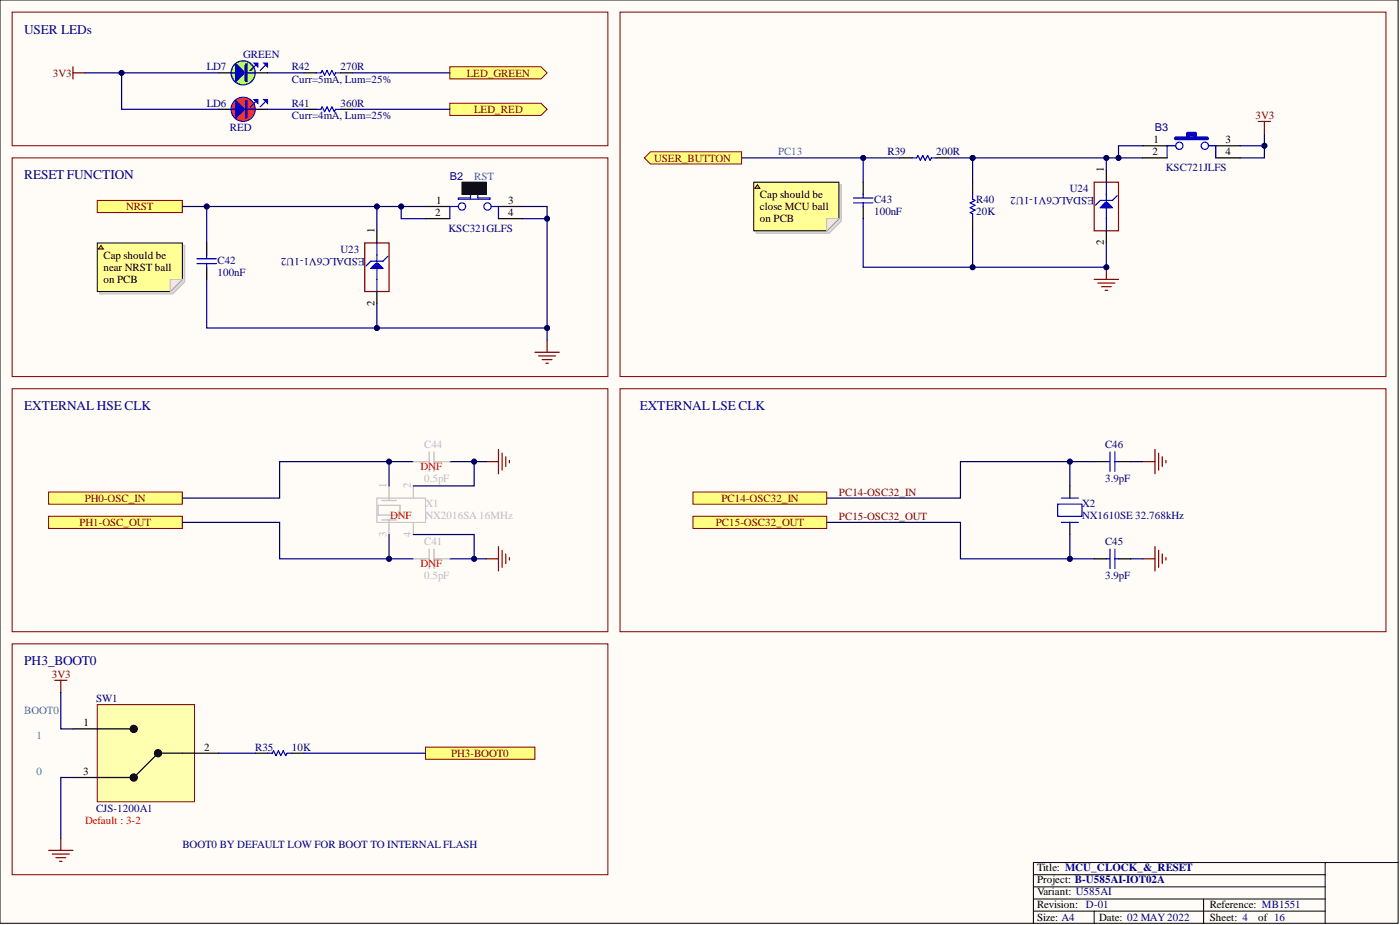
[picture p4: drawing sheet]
<svg xmlns="http://www.w3.org/2000/svg" width="292mm" height="193mm" viewBox="0 0 292 193" stroke-linecap="round" stroke-linejoin="round" font-family="sans-serif">
<defs><g id="words">
<g font-size="2.8" fill="#000080">
<text x="5.1" y="7">USER LEDs</text>
<text x="5.1" y="37.4">RESET FUNCTION</text>
<text x="5.1" y="85.6">EXTERNAL HSE CLK</text>
<text x="133.5" y="85.6">EXTERNAL LSE CLK</text>
<text x="5.1" y="138.8">PH3_BOOT0</text>
</g>
<g font-size="2.3" fill="#800000">
<text x="11" y="16">3V3</text>
<text x="97.4" y="16">LED_GREEN</text>
<text x="98.9" y="23.6">LED_RED</text>
<text x="261.9" y="24.8">3V3</text>
<text x="136.5" y="33.7">USER_BUTTON</text>
<text x="26.3" y="43.8">NRST</text>
<text x="17.7" y="104.7">PH0-OSC_IN</text>
<text x="150.5" y="104.7">PC14-OSC32_IN</text>
<text x="175" y="103.4">PC14-OSC32_IN</text>
<text x="16.6" y="109.7">PH1-OSC_OUT</text>
<text x="149.3" y="109.7">PC15-OSC32_OUT</text>
<text x="175" y="108.5">PC15-OSC32_OUT</text>
<text x="10.8" y="141.4">3V3</text>
<text x="94.1" y="157.9">PH3-BOOT0</text>
</g>
<g font-size="2.3" fill="#000080">
<text x="43.1" y="14.7">LD7</text>
<text x="50.7" y="12.2">GREEN</text>
<text x="60.9" y="17.2">Curr=5mA, Lum=25%</text>
<text x="60.9" y="14.7">R42</text>
<text x="71" y="14.7">270R</text>
<text x="43.1" y="22.3">LD6</text>
<text x="60.9" y="22.3">R41</text>
<text x="71" y="22.3">360R</text>
<text x="47.9" y="27.4">RED</text>
<text x="60.9" y="24.8">Curr=4mA, Lum=25%</text>
<text x="241" y="27.4">B3</text>
<text x="185.2" y="32.4">R39</text>
<text x="195.3" y="32.4">200R</text>
<text x="243.3" y="35.7">KSC721JLFS</text>
<text x="93.9" y="37.5">B2</text>
<text x="223.2" y="40">U24</text>
<text x="228.3" y="41.1" transform="rotate(-180 228.3 41.1)">ESDALC6V1-1U2</text>
<text x="182.4" y="44.9">100nF</text>
<text x="182.4" y="42.3">C43</text>
<text x="203.7" y="44.9">20K</text>
<text x="203.7" y="42.3">R40</text>
<text x="71" y="52.7">U23</text>
<text x="76.1" y="53.7" transform="rotate(-180 76.1 53.7)">ESDALC6V1-1U2</text>
<text x="93.6" y="48.4">KSC321GLFS</text>
<text x="45.4" y="57.5">100nF</text>
<text x="45.4" y="55">C42</text>
<text x="230.6" y="93.5">C46</text>
<text x="230.6" y="100.6">3.9pF</text>
<text x="225.8" y="105.7">X2</text>
<text x="225.8" y="108.2">NX1610SE 32.768kHz</text>
<text x="230.6" y="113.8">C45</text>
<text x="230.6" y="120.9">3.9pF</text>
<text x="20" y="146.5">SW1</text>
<text x="53.3" y="156.6">R35</text>
<text x="60.9" y="156.6">10K</text>
<text x="20" y="169.3">CJS-1200A1</text>
<text x="38" y="176.9">BOOT0 BY DEFAULT LOW FOR BOOT TO INTERNAL FLASH</text>
</g>
<g font-size="2.3">
<text x="240.6" y="29.9">1</text>
<text x="255.7" y="29.9">3</text>
<text x="230.3" y="36" transform="rotate(-90 230.3 36)">1</text>
<text x="240.5" y="32.4">2</text>
<text x="255.7" y="32.4">4</text>
<text x="158.5" y="41.3">Cap should be</text>
<text x="90.8" y="45.1">2</text>
<text x="91" y="42.6">1</text>
<text x="106" y="42.6">3</text>
<text x="106" y="45.1">4</text>
<text x="158.5" y="43.8">close MCU ball</text>
<text x="158.5" y="46.4">on PCB</text>
<text x="21.6" y="54">Cap should be</text>
<text x="78.1" y="48.7" transform="rotate(-90 78.1 48.7)">1</text>
<text x="230.3" y="51.2" transform="rotate(-90 230.3 51.2)">2</text>
<text x="21.6" y="56.5">near NRST ball</text>
<text x="21.6" y="59">on PCB</text>
<text x="78.1" y="63.9" transform="rotate(-90 78.1 63.9)">2</text>
<text x="17.4" y="151.6">1</text>
<text x="17.3" y="161.7">3</text>
<text x="42.6" y="156.6">2</text>
<text x="216.4" y="181.7">Title: MCU_CLOCK_&amp;_RESET</text>
<text x="216.4" y="184.3">Project: B-U585AI-IOT02A</text>
<text x="216.4" y="189.3">Revision: D-01</text>
<text x="216.4" y="186.8">Variant: U585AI</text>
<text x="252.4" y="189.3">Reference: MB1551</text>
<text x="216.4" y="192.1">Size: A4</text>
<text x="229.3" y="192.1">Date: 02 MAY2022</text>
<text x="252.4" y="192.1">Sheet: 4</text>
<text x="262.5" y="192.1">of 16</text>
</g>
<g font-size="2.3" fill="#009cca">
<text x="162.3" y="32.4">PC13</text>
<text x="98.9" y="37.5">RST</text>
<text x="5.1" y="149">BOOT0</text>
<text x="7.6" y="154.1">1</text>
<text x="7.6" y="161.7">0</text>
</g>
<g font-size="2.3" fill="#bfbebc">
<text x="88.5" y="93.5">C44</text>
<text x="80.7" y="101.9" transform="rotate(-90 80.7 101.9)">1</text>
<text x="85.7" y="101.9" transform="rotate(-90 85.7 101.9)">2</text>
<text x="88.5" y="100.6">0.5pF</text>
<text x="88.8" y="105.7">X1</text>
<text x="80.7" y="111.9" transform="rotate(-90 80.7 111.9)">3</text>
<text x="85.7" y="112.1" transform="rotate(-90 85.7 112.1)">4</text>
<text x="88.5" y="113.8">C41</text>
<text x="88.8" y="108.2">NX2016SA 16MHz</text>
<text x="88.5" y="120.9">0.5pF</text>
</g>
<g font-size="2.3" fill="#f00">
<text x="87.8" y="98.1">DN</text>
<text x="91" y="98.1">F</text>
<text x="81.4" y="108.2">DNF</text>
<text x="87.8" y="118.4">DN</text>
<text x="91" y="118.4">F</text>
<text x="17.8" y="171.8">Default : 3-2</text>
</g>
</g></defs>
<path d="M0 0h291.7v192.6h-291.7z" fill-rule="evenodd" fill="#fffcf8"/>
<path d="M0 0h291.7v192.6h-291.7z" fill="none" stroke="#000" stroke-width=".21"/>
<path d="M0 0h291.7v192.6h-291.7z" fill-rule="evenodd" fill="#fffcf8"/>
<path d="M0 0h291.7v192.6h-291.7zM276.5 179.9v12.7M291.7 179.9h-76.1v12.7M215.6 182.5h60.9M215.6 185h60.9M215.6 190.1h60.9M215.6 187.5h60.9M228.3 190.1v2.5M251.1 187.5v5.1" fill="none" stroke="#000" stroke-width=".21"/>
<path d="M238.4 96.3h2.6M241 93.8v5M241.7 94.5v3.6M242.5 95.3v2M243.3 96v.6M238.4 116.6h2.6M241 114v5.1M241.7 114.8v3.6M242.5 115.6v2M243.3 116.3v.5" fill="none" stroke="#800000" stroke-width=".25"/>
<path d="M20.3 41.8h17.7v2.5h-17.7z" fill-rule="evenodd" fill="#ffff80"/>
<path d="M2.5 2.5h124.3v27.9h-124.3zM129.4 2.5h159.8v76.1h-159.8zM2.5 32.9h124.3v45.7h-124.3zM20.3 41.8h17.7v2.5h-17.7zM129.4 81.1h159.8v50.7h-159.8z" fill="none" stroke="#800000" stroke-width=".21"/>
<path d="M76.1 50.7h5.1v10.1h-5.1z" fill="none" stroke="#800000" stroke-width=".25"/>
<path d="M78.6 48.1v2.6M78.6 60.8v2.6" fill="none" stroke="#000" stroke-width=".25"/>
<path d="M77.6 55.8h2M77.9 56v-.5h1.5v.5M78.1 56v-.8h1v.8M78.4 55l-1 1h2.5l-1-1M78.4 55h.5M78.4 55v1M78.6 50.7v10.1M78.9 55v1M80.9 53.5l-1 1h-2.5l-1 1" fill="none" stroke="#00f" stroke-width=".25"/>
<path d="M88.8 155.9h22.8v2.5h-22.8z" fill-rule="evenodd" fill="#ffff80"/>
<path d="M2.5 134.3h124.3v48.2h-124.3zM88.8 155.9h22.8v2.5h-22.8z" fill="none" stroke="#800000" stroke-width=".21"/>
<path d="M111.6 73.5h5.1M112.4 74.3h3.5M113.1 75h2.1M113.9 75.8h.5M114.1 71v2.5" fill="none" stroke="#800000" stroke-width=".25"/>
<path d="M144.6 102.6h27.9v2.6h-27.9z" fill-rule="evenodd" fill="#ffff80"/>
<path d="M144.6 102.6h27.9v2.6h-27.9z" fill="none" stroke="#800000" stroke-width=".21"/>
<path d="M144.6 107.7h27.9v2.5h-27.9z" fill-rule="evenodd" fill="#ffff80"/>
<path d="M144.6 107.7h27.9v2.5h-27.9z" fill="none" stroke="#800000" stroke-width=".21"/>
<path d="M15.2 13.9v2.6M15.2 15.2h2.6" fill="none" stroke="#800000" stroke-width=".25"/>
<path d="M93.9 21.5h19l1.2 1.3-1.2 1.3h-19z" fill-rule="evenodd" fill="#ffff80"/>
<path d="M93.9 21.5h19l1.2 1.3-1.2 1.3h-19z" fill="none" stroke="#800000" stroke-width=".21"/>
<path d="M93.9 13.9h19l1.2 1.3-1.2 1.3h-19z" fill-rule="evenodd" fill="#ffff80"/>
<path d="M93.9 13.9h19l1.2 1.3-1.2 1.3h-19z" fill="none" stroke="#800000" stroke-width=".21"/>
<path d="M63.4 15.2h2.6M71 15.2h2.6M63.4 22.8h2.6M71 22.8h2.6" fill="none" stroke="#000" stroke-width=".25"/>
<path d="M66 15.2h1l.2-.5 .5 1 .5-1 .5 1 .5-1 .6 1 .2-.5h1M66 22.8h1l.2-.5 .5 1 .5-1 .5 1 .5-1 .6 1 .2-.5h1" fill="none" stroke="#00f" stroke-width=".25"/>
<circle cx="50.7" cy="15.2" r="2.54" fill="#0f0"/>
<circle cx="50.7" cy="15.2" r="2.54" fill="none" stroke="#00f" stroke-width=".21"/>
<path d="M53.3 13.7l-1 1M55.3 13.7l-1 1" fill="none" stroke="#00f" stroke-width=".25"/>
<path d="M53 13.2h.8v.7z" fill="#00f"/>
<path d="M53 13.2h.8v.7z" fill="none" stroke="#00f" stroke-width=".25"/>
<path d="M55 13.2h.8v.7z" fill="#00f"/>
<g fill="none" stroke="#00f" stroke-width=".25">
<path d="M48.2 15.2h5.1M49.2 15.5h1.5M49.2 14.9h1.5M49.2 14.7h1.3v1h-1.3M49.2 14.4h1v1.6h-1M49.2 14.2h.8v2h-.8M49.2 13.9h.5v2.6h-.5M49.5 13.7v3M50.7 14.9l-1.5-1.5v3.6l1.5-1.5M50.7 14.9v.6M51.2 13.4h.3v3.6h-.3zM51.2 15.5h.3"/>
<path d="M51.2 14.9h.3M55 13.2h.8v.7z"/>
</g>
<path d="M45.7 15.2h2.5M53.3 15.2h2.5" fill="none" stroke="#000" stroke-width=".25"/>
<path d="M101.5 96.3h2.5M104 93.8v5M104.8 94.5v3.6M105.5 95.3v2M106.3 96v.6M101.5 116.6h2.5M104 114v5.1M104.8 114.8v3.6M105.5 115.6v2M106.3 116.3v.5" fill="none" stroke="#800000" stroke-width=".25"/>
<path d="M10.1 102.6h27.9v2.6h-27.9z" fill-rule="evenodd" fill="#ffff80"/>
<path d="M10.1 102.6h27.9v2.6h-27.9z" fill="none" stroke="#800000" stroke-width=".21"/>
<path d="M10.1 107.7h27.9v2.5h-27.9z" fill-rule="evenodd" fill="#ffff80"/>
<path d="M2.5 81.1h124.3v50.7h-124.3zM10.1 107.7h27.9v2.5h-27.9z" fill="none" stroke="#800000" stroke-width=".21"/>
<circle cx="50.7" cy="22.8" r="2.54" fill="#f00"/>
<circle cx="50.7" cy="22.8" r="2.54" fill="none" stroke="#00f" stroke-width=".21"/>
<path d="M53.3 21.3l-1 1M55.3 21.3l-1 1" fill="none" stroke="#00f" stroke-width=".25"/>
<path d="M53 20.8h.8v.7z" fill="#00f"/>
<path d="M53 20.8h.8v.7z" fill="none" stroke="#00f" stroke-width=".25"/>
<path d="M55 20.8h.8v.7z" fill="#00f"/>
<g fill="none" stroke="#00f" stroke-width=".25">
<path d="M48.2 22.8h5.1M49.2 23.1h1.5M49.2 22.5h1.5M49.2 22.3h1.3v1h-1.3M49.2 22h1v1.6h-1M49.2 21.8h.8v2h-.8M49.2 21.5h.5v2.6h-.5M49.5 21.3v3M50.7 22.5l-1.5-1.5v3.6l1.5-1.5M50.7 22.5v.6M51.2 21h.3v3.6h-.3zM51.2 23.1h.3"/>
<path d="M51.2 22.5h.3M55 20.8h.8v.7zM41.1 54h4.1M41.1 55h4.1M43.1 53.2v.8M43.1 55v.8M95.6 41.3h2.6v-.8h1.5v.8h2.5v.3h-6.6zM95.6 43.1h-1.7v2.5M102.5 43.1h1.5v2.5"/>
<circle cx="96.4" cy="43.1" r=".76"/>
<circle cx="101.7" cy="43.1" r=".76"/>
</g>
<path d="M45.7 22.8h2.5M53.3 22.8h2.5M43.1 50.7v2.5M43.1 55.8v2.5M88.8 43.1h5.1M88.8 45.6h5.1M104 43.1h5.1M104 45.6h5.1" fill="none" stroke="#000" stroke-width=".25"/>
<path d="M78.6 103.9h10.2v5.1h-10.2z" fill="none" stroke="#bfbebc" stroke-width=".21"/>
<path d="M78.9 105.4h4.6v2.1h-4.6zM79.6 104.4h3.1M79.6 108.5h3.1M81.2 101.4v3M81.2 108.5v3M86.2 101.4v2.5M86.2 109v2.5" fill="none" stroke="#bfbebc" stroke-width=".25"/>
<path d="M96.4 38h5.1v2.5h-5.1z" fill-rule="evenodd" fill="#000"/>
<path d="M96.4 38h5.1v2.5h-5.1z" fill="none" stroke="#000" stroke-width=".21"/>
<path d="M235.9 96.3h2.5M223.2 111.5v5.1M235.9 116.6h2.5" fill="none" stroke="#000080" stroke-width=".25"/>
<circle cx="223.2" cy="116.6" r=".51" fill="#000080"/>
<circle cx="223.2" cy="116.6" r=".51" fill="none" stroke="#000080" stroke-width=".21"/>
<path d="M223.2 96.3v5.1" fill="none" stroke="#000080" stroke-width=".25"/>
<circle cx="223.2" cy="96.3" r=".51" fill="#000080"/>
<circle cx="223.2" cy="96.3" r=".51" fill="none" stroke="#000080" stroke-width=".21"/>
<path d="M109.1 45.6h5" fill="none" stroke="#000080" stroke-width=".25"/>
<circle cx="114.1" cy="45.6" r=".51" fill="#000080"/>
<circle cx="114.1" cy="45.6" r=".51" fill="none" stroke="#000080" stroke-width=".21"/>
<path d="M88.8 43.1h-5.1v2.5h5.1" fill="none" stroke="#000080" stroke-width=".25"/>
<circle cx="83.7" cy="43.1" r=".51" fill="#000080"/>
<circle cx="83.7" cy="43.1" r=".51" fill="none" stroke="#000080" stroke-width=".21"/>
<path d="M45.7 15.2h-20.3v7.6h20.3M55.8 15.2h7.6M73.6 15.2h20.3M55.8 22.8h7.6M73.6 22.8h20.3" fill="none" stroke="#000080" stroke-width=".25"/>
<circle cx="25.4" cy="15.2" r=".51" fill="#000080"/>
<circle cx="25.4" cy="15.2" r=".51" fill="none" stroke="#000080" stroke-width=".21"/>
<path d="M17.8 15.2h7.6" fill="none" stroke="#000080" stroke-width=".25"/>
<circle cx="25.4" cy="15.2" r=".51" fill="#000080"/>
<circle cx="25.4" cy="15.2" r=".51" fill="none" stroke="#000080" stroke-width=".21"/>
<path d="M38 109h20.3v7.6h22.9" fill="none" stroke="#000080" stroke-width=".25"/>
<circle cx="81.2" cy="116.6" r=".51" fill="#000080"/>
<circle cx="81.2" cy="116.6" r=".51" fill="none" stroke="#000080" stroke-width=".21"/>
<path d="M98.9 96.3v5.1h-12.7" fill="none" stroke="#000080" stroke-width=".25"/>
<circle cx="98.9" cy="96.3" r=".51" fill="#000080"/>
<circle cx="98.9" cy="96.3" r=".51" fill="none" stroke="#000080" stroke-width=".21"/>
<path d="M86.2 111.5h12.7v5.1" fill="none" stroke="#000080" stroke-width=".25"/>
<circle cx="98.9" cy="116.6" r=".51" fill="#000080"/>
<circle cx="98.9" cy="116.6" r=".51" fill="none" stroke="#000080" stroke-width=".21"/>
<path d="M93.9 116.6h7.6" fill="none" stroke="#000080" stroke-width=".25"/>
<circle cx="98.9" cy="116.6" r=".51" fill="#000080"/>
<circle cx="98.9" cy="116.6" r=".51" fill="none" stroke="#000080" stroke-width=".21"/>
<path d="M38 43.1h45.7" fill="none" stroke="#000080" stroke-width=".25"/>
<circle cx="43.1" cy="43.1" r=".51" fill="#000080"/>
<circle cx="43.1" cy="43.1" r=".51" fill="none" stroke="#000080" stroke-width=".21"/>
<circle cx="78.6" cy="43.1" r=".51" fill="#000080"/>
<circle cx="78.6" cy="43.1" r=".51" fill="none" stroke="#000080" stroke-width=".21"/>
<circle cx="83.7" cy="43.1" r=".51" fill="#000080"/>
<circle cx="83.7" cy="43.1" r=".51" fill="none" stroke="#000080" stroke-width=".21"/>
<path d="M78.6 63.4v5" fill="none" stroke="#000080" stroke-width=".25"/>
<circle cx="78.6" cy="68.4" r=".51" fill="#000080"/>
<circle cx="78.6" cy="68.4" r=".51" fill="none" stroke="#000080" stroke-width=".21"/>
<path d="M78.6 43.1v5" fill="none" stroke="#000080" stroke-width=".25"/>
<circle cx="78.6" cy="43.1" r=".51" fill="#000080"/>
<circle cx="78.6" cy="43.1" r=".51" fill="none" stroke="#000080" stroke-width=".21"/>
<path d="M43.1 58.3v10.1h71" fill="none" stroke="#000080" stroke-width=".25"/>
<circle cx="78.6" cy="68.4" r=".51" fill="#000080"/>
<circle cx="78.6" cy="68.4" r=".51" fill="none" stroke="#000080" stroke-width=".21"/>
<circle cx="114.1" cy="68.4" r=".51" fill="#000080"/>
<circle cx="114.1" cy="68.4" r=".51" fill="none" stroke="#000080" stroke-width=".21"/>
<path d="M109.1 43.1h5v27.9" fill="none" stroke="#000080" stroke-width=".25"/>
<circle cx="114.1" cy="45.6" r=".51" fill="#000080"/>
<circle cx="114.1" cy="45.6" r=".51" fill="none" stroke="#000080" stroke-width=".21"/>
<circle cx="114.1" cy="68.4" r=".51" fill="#000080"/>
<circle cx="114.1" cy="68.4" r=".51" fill="none" stroke="#000080" stroke-width=".21"/>
<path d="M43.1 43.1v7.6" fill="none" stroke="#000080" stroke-width=".25"/>
<circle cx="43.1" cy="43.1" r=".51" fill="#000080"/>
<circle cx="43.1" cy="43.1" r=".51" fill="none" stroke="#000080" stroke-width=".21"/>
<path d="M93.9 96.3h7.6" fill="none" stroke="#000080" stroke-width=".25"/>
<circle cx="98.9" cy="96.3" r=".51" fill="#000080"/>
<circle cx="98.9" cy="96.3" r=".51" fill="none" stroke="#000080" stroke-width=".21"/>
<path d="M86.2 96.3h-5v5.1" fill="none" stroke="#000080" stroke-width=".25"/>
<circle cx="81.2" cy="96.3" r=".51" fill="#000080"/>
<circle cx="81.2" cy="96.3" r=".51" fill="none" stroke="#000080" stroke-width=".21"/>
<path d="M81.2 96.3h-22.9v7.6h-20.3" fill="none" stroke="#000080" stroke-width=".25"/>
<circle cx="81.2" cy="96.3" r=".51" fill="#000080"/>
<circle cx="81.2" cy="96.3" r=".51" fill="none" stroke="#000080" stroke-width=".21"/>
<path d="M172.5 109h27.9v7.6h27.9" fill="none" stroke="#000080" stroke-width=".25"/>
<circle cx="223.2" cy="116.6" r=".51" fill="#000080"/>
<circle cx="223.2" cy="116.6" r=".51" fill="none" stroke="#000080" stroke-width=".21"/>
<path d="M228.3 96.3h-27.9v7.6h-27.9" fill="none" stroke="#000080" stroke-width=".25"/>
<circle cx="223.2" cy="96.3" r=".51" fill="#000080"/>
<circle cx="223.2" cy="96.3" r=".51" fill="none" stroke="#000080" stroke-width=".21"/>
<path d="M81.2 111.5v5.1h5" fill="none" stroke="#000080" stroke-width=".25"/>
<circle cx="81.2" cy="116.6" r=".51" fill="#000080"/>
<circle cx="81.2" cy="116.6" r=".51" fill="none" stroke="#000080" stroke-width=".21"/>
<path d="M228.3 58.3h5.1M229.1 59h3.5M229.8 59.8h2M230.8 55.8v2.5M230.6 60.6h.5M11.4 141.9h2.6M12.7 141.9v2.6M10.1 177.4h5.1M10.9 178.2h3.6M11.7 178.9h2M12.4 179.7h.5M12.7 174.9v2.5" fill="none" stroke="#800000" stroke-width=".25"/>
<path d="M12.7 144.5v7.6h2.5M15.2 162.2h-2.5v12.7" fill="none" stroke="#000080" stroke-width=".25"/>
<path d="M53.3 157.1h2.5M60.9 157.1h2.5" fill="none" stroke="#000" stroke-width=".25"/>
<path d="M55.8 157.1h1l.3-.5 .5 1 .5-1 .5 1 .5-1 .5 1 .3-.5h1" fill="none" stroke="#00f" stroke-width=".25"/>
<circle cx="230.8" cy="55.8" r=".51" fill="#000080"/>
<circle cx="230.8" cy="55.8" r=".51" fill="none" stroke="#000080" stroke-width=".21"/>
<path d="M228.3 38h5.1v10.1h-5.1z" fill="none" stroke="#800000" stroke-width=".25"/>
<path d="M180.1 38v2.5M187.7 32.9h2.5M195.3 32.9h2.6M202.9 38v2.5M230.8 35.5v2.5M180.1 43.1v2.5M202.9 45.6v2.5M230.8 48.1v2.6" fill="none" stroke="#000" stroke-width=".25"/>
<g fill="none" stroke="#00f" stroke-width=".25">
<path d="M190.2 32.9h1.1l.2-.5 .5 1 .5-1 .5 1 .5-1 .6 1 .2-.5h1M230.8 38v10.1M178.1 42.3h4M178.1 41.3h4M180.1 40.5v.8M180.1 42.3v.8M202.9 40.5v1.1l.5 .2-1 .5 1 .5-1 .5 1 .5-1 .5 .5 .3v1M229.8 43.1h2M230.1 43.3v-.5h1.5v.5M230.3 43.3v-.7h1v.7M230.6 42.3l-1 1h2.5l-1-1M230.6 42.3h.5"/>
<path d="M230.6 42.3v1M231.1 42.3v1M233.1 40.8l-1 1h-2.5l-1.1 1"/>
</g>
<path d="M258.7 30.4h5.1v2.5h-5.1" fill="none" stroke="#000080" stroke-width=".25"/>
<circle cx="263.8" cy="30.4" r=".51" fill="#000080"/>
<circle cx="263.8" cy="30.4" r=".51" fill="none" stroke="#000080" stroke-width=".21"/>
<path d="M154.7 32.9h33" fill="none" stroke="#000080" stroke-width=".25"/>
<circle cx="180.1" cy="32.9" r=".51" fill="#000080"/>
<circle cx="180.1" cy="32.9" r=".51" fill="none" stroke="#000080" stroke-width=".21"/>
<path d="M202.9 32.9v5.1" fill="none" stroke="#000080" stroke-width=".25"/>
<circle cx="202.9" cy="32.9" r=".51" fill="#000080"/>
<circle cx="202.9" cy="32.9" r=".51" fill="none" stroke="#000080" stroke-width=".21"/>
<path d="M202.9 48.1v7.7" fill="none" stroke="#000080" stroke-width=".25"/>
<circle cx="202.9" cy="55.8" r=".51" fill="#000080"/>
<circle cx="202.9" cy="55.8" r=".51" fill="none" stroke="#000080" stroke-width=".21"/>
<path d="M180.1 45.6v10.2h50.7v-5.1" fill="none" stroke="#000080" stroke-width=".25"/>
<circle cx="230.8" cy="55.8" r=".51" fill="#000080"/>
<circle cx="230.8" cy="55.8" r=".51" fill="none" stroke="#000080" stroke-width=".21"/>
<circle cx="202.9" cy="55.8" r=".51" fill="#000080"/>
<circle cx="202.9" cy="55.8" r=".51" fill="none" stroke="#000080" stroke-width=".21"/>
<path d="M263.8 27.9v2.5" fill="none" stroke="#000080" stroke-width=".25"/>
<circle cx="263.8" cy="30.4" r=".51" fill="#000080"/>
<circle cx="263.8" cy="30.4" r=".51" fill="none" stroke="#000080" stroke-width=".21"/>
<path d="M238.4 30.4h-5v2.5h5" fill="none" stroke="#000080" stroke-width=".25"/>
<circle cx="233.4" cy="32.9" r=".51" fill="#000080"/>
<circle cx="233.4" cy="32.9" r=".51" fill="none" stroke="#000080" stroke-width=".21"/>
<path d="M230.8 32.9h2.6" fill="none" stroke="#000080" stroke-width=".25"/>
<circle cx="233.4" cy="32.9" r=".51" fill="#000080"/>
<circle cx="233.4" cy="32.9" r=".51" fill="none" stroke="#000080" stroke-width=".21"/>
<circle cx="230.8" cy="32.9" r=".51" fill="#000080"/>
<circle cx="230.8" cy="32.9" r=".51" fill="none" stroke="#000080" stroke-width=".21"/>
<path d="M197.9 32.9h5" fill="none" stroke="#000080" stroke-width=".25"/>
<circle cx="202.9" cy="32.9" r=".51" fill="#000080"/>
<circle cx="202.9" cy="32.9" r=".51" fill="none" stroke="#000080" stroke-width=".21"/>
<path d="M202.9 32.9h27.9v2.6" fill="none" stroke="#000080" stroke-width=".25"/>
<circle cx="202.9" cy="32.9" r=".51" fill="#000080"/>
<circle cx="202.9" cy="32.9" r=".51" fill="none" stroke="#000080" stroke-width=".21"/>
<circle cx="230.8" cy="32.9" r=".51" fill="#000080"/>
<circle cx="230.8" cy="32.9" r=".51" fill="none" stroke="#000080" stroke-width=".21"/>
<path d="M180.1 32.9v5.1" fill="none" stroke="#000080" stroke-width=".25"/>
<circle cx="180.1" cy="32.9" r=".51" fill="#000080"/>
<circle cx="180.1" cy="32.9" r=".51" fill="none" stroke="#000080" stroke-width=".21"/>
<path d="M134.4 32.9l1.3-1.2h19v2.5h-19z" fill-rule="evenodd" fill="#ffff80"/>
<path d="M134.4 32.9l1.3-1.2h19v2.5h-19z" fill="none" stroke="#800000" stroke-width=".21"/>
<path d="M262.5 25.3h2.6M263.8 25.3v2.6" fill="none" stroke="#800000" stroke-width=".25"/>
<g fill="none" stroke="#00f" stroke-width=".25">
<path d="M245.3 30.4h-1.8v2.5M247.8 28.6h-2.5v.3M249.3 28.6h2.6v.3M252.1 30.4h1.6v2.5"/>
<circle cx="246.1" cy="30.4" r=".76"/>
<circle cx="251.4" cy="30.4" r=".76"/>
</g>
<path d="M238.4 30.4h5.1M238.4 32.9h5.1M253.7 30.4h5M253.7 32.9h5" fill="none" stroke="#000" stroke-width=".25"/>
<path d="M245.3 28.9h6.6M247.8 28.6v-.7h1.5v.7M247.8 28.1h1.5" fill="none" stroke="#00f" stroke-width=".76"/>
<path d="M45.7 157.1h7.6M63.4 157.1h25.4" fill="none" stroke="#000080" stroke-width=".25"/>
<path d="M20.3 147h20.3v20.3h-20.3z" fill-rule="evenodd" fill="#ffffb0"/>
<path d="M20.3 147h20.3v20.3h-20.3z" fill="none" stroke="#800000" stroke-width=".21"/>
<path d="M15.2 152.1h5.1M33 157.1h5M40.6 157.1h5.1M15.2 162.2h5.1" fill="none" stroke="#000" stroke-width=".25"/>
<path d="M33 157.1l-5.1 5.1" fill="none" stroke="#00001e" stroke-width=".25"/>
<path d="M20.3 162.2h7.6" fill="none" stroke="#04002a" stroke-width=".25"/>
<circle cx="33" cy="157.1" r=".76" fill="#1d1d1d"/>
<circle cx="33" cy="157.1" r=".76" fill="none" stroke="#000010" stroke-width=".21"/>
<circle cx="27.9" cy="162.2" r=".76" fill="#1d1d1d"/>
<circle cx="27.9" cy="162.2" r=".76" fill="none" stroke="#000010" stroke-width=".21"/>
<path d="M20.3 152.1h7.6M38 157.1h2.6" fill="none" stroke="#000" stroke-width=".25"/>
<circle cx="27.9" cy="152.1" r=".76" fill="#1d1d1d"/>
<circle cx="27.9" cy="152.1" r=".76" fill="none" stroke="#000010" stroke-width=".21"/>
<path d="M86.2 96.3h3.3M89.5 94.3v4M90.6 96.3h3.3M90.6 94.3v4M86.2 116.6h3.3M89.5 114.6v4M90.6 114.6v4M90.6 116.6h3.3" fill="none" stroke="#bfbebc" stroke-width=".25"/>
<path d="M220.7 105.2h5.1v2.5h-5.1z" fill-rule="evenodd" fill="#fff"/>
<path d="M230.8 96.3h.8M231.6 94.3v4M232.6 94.3v4M232.6 96.3h.8M220.7 105.2h5.1v2.5h-5.1zM221.4 103.9h3.6M221.4 109h3.6M230.8 116.6h.8M231.6 114.6v4M232.6 114.6v4M232.6 116.6h.8" fill="none" stroke="#00f" stroke-width=".25"/>
<path d="M228.3 96.3h2.5M233.4 96.3h2.5M223.2 101.4v2.5M223.2 109v2.5M228.3 116.6h2.5M233.4 116.6h2.5" fill="none" stroke="#000" stroke-width=".25"/>
<path d="M20.8 51.2h17.8v7.6l-2.6 2.5h-15.2z" fill-rule="evenodd" fill="#e0ddd7"/>
<path d="M20.8 51.2h17.8v7.6l-2.6 2.5h-15.2z" fill="none" stroke="#bfbdba" stroke-width=".21"/>
<path d="M20.3 50.7h17.7v7.6l-2.5 2.5h-15.2z" fill-rule="evenodd" fill="#ffff96"/>
<path d="M20.3 50.7h17.7v7.6l-2.5 2.5h-15.2z" fill="none" stroke="#000" stroke-width=".21"/>
<path d="M35.5 58.3h2.5l-2.5 2.5z" fill="#f2f0d8"/>
<path d="M35.5 58.3h2.5l-2.5 2.5z" fill="none" stroke="#bfbdba" stroke-width=".21"/>
<path d="M21.1 51.2l.5 .7h-1.1z" fill="#ffcc78"/>
<path d="M21.1 51.2l.5 .7h-1.1z" fill="none" stroke="#300" stroke-width=".21"/>
<path d="M157.8 38.5h17.7v7.6l-2.5 2.6h-15.2z" fill-rule="evenodd" fill="#e0ddd7"/>
<path d="M157.8 38.5h17.7v7.6l-2.5 2.6h-15.2z" fill="none" stroke="#bfbdba" stroke-width=".21"/>
<path d="M157.3 38h17.7v7.6l-2.5 2.5h-15.2z" fill-rule="evenodd" fill="#ffff96"/>
<path d="M157.3 38h17.7v7.6l-2.5 2.5h-15.2z" fill="none" stroke="#000" stroke-width=".21"/>
<path d="M172.5 45.6h2.5l-2.5 2.5z" fill="#f2f0d8"/>
<path d="M172.5 45.6h2.5l-2.5 2.5z" fill="none" stroke="#bfbdba" stroke-width=".21"/>
<path d="M158 38.5l.5 .8h-1z" fill="#ffcc78"/>
<path d="M158 38.5l.5 .8h-1z" fill="none" stroke="#300" stroke-width=".21"/>
<use href="#words"/>
</svg>
